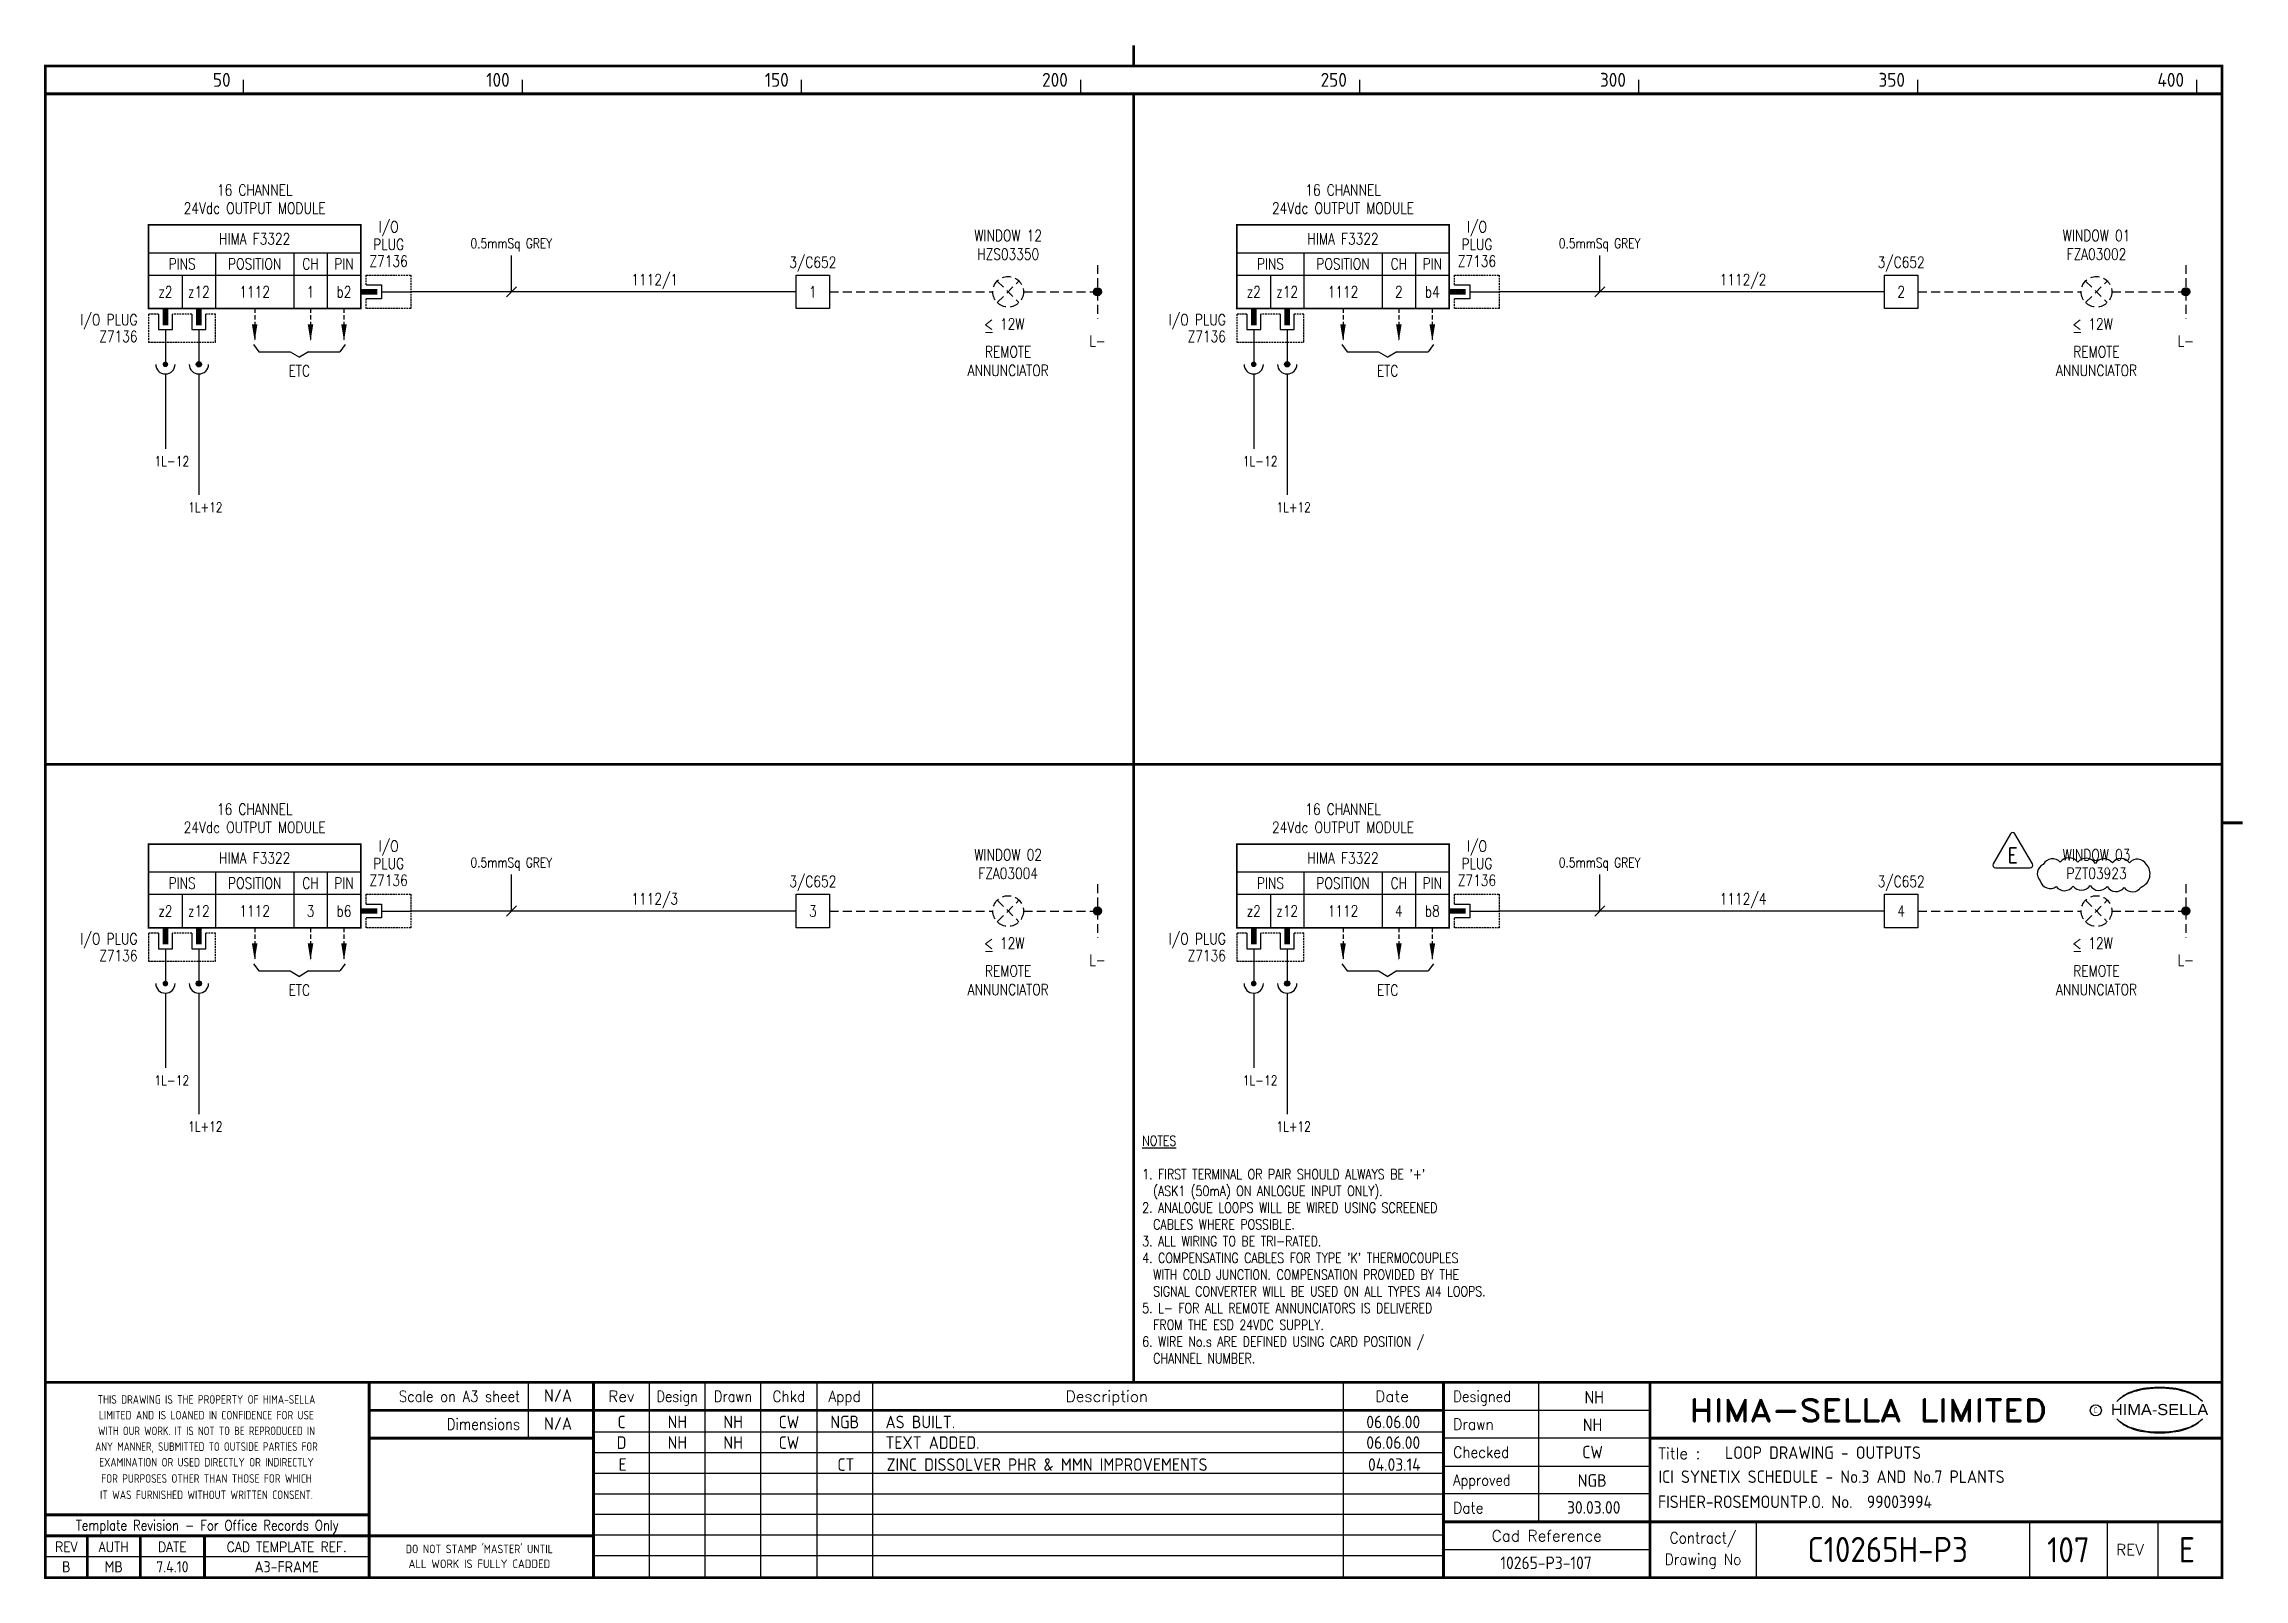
# Model space of a CAD drawing. Extents: x 14 to 408, y 0 to 275.
import ezdxf
from ezdxf.enums import TextEntityAlignment as Align

# ---------------------------------------------------------------- set-up
doc = ezdxf.new("R2010")
doc.units = 0
doc.header["$LTSCALE"] = 0.25
doc.header["$MEASUREMENT"] = 0
doc.linetypes.add('HIDDEN2', pattern=[4.7625, 3.175, -1.5875])
doc.layers.get('0').update_dxf_attribs({"color": 41, "linetype": 'CONTINUOUS'})
for name, color, linetype in [('00-DRG_FRAME', 12, 'CONTINUOUS'), ('01-DRAW', 7, 'CONTINUOUS'), ('02-TEXT', 2, 'CONTINUOUS'), ('051-TEXT', 2, 'CONTINUOUS'), ('117', 7, 'CONTINUOUS'), ('117-TEXT', 2, 'CONTINUOUS'), ('DIM', 3, 'CONTINUOUS'), ('LAB', 2, 'CONTINUOUS'), ('RACK', 2, 'CONTINUOUS'), ('SLOT', 2, 'CONTINUOUS'), ('SNA', 2, 'CONTINUOUS'), ('TEXT', 2, 'CONTINUOUS'), ('TPOL', 3, 'CONTINUOUS'), ('XR_FUNCTION', 2, 'CONTINUOUS'), ('XR_MAIN', 2, 'CONTINUOUS')]:
    doc.layers.add(name, color=color, linetype=linetype)
doc.styles.add('ARIAL', font='ARIAL.TTF', dxfattribs={"height": 2.5})
doc.styles.add('CROSSREF', font='romans.shx', dxfattribs={"width": 0.8, "height": 2})
doc.styles.add('FUNCTION', font='ROMANS.shx', dxfattribs={"width": 0.8, "height": 2.5})
doc.styles.add('ISO', font='iso.shx')
doc.styles.add('PINS', font='ROMANS.shx', dxfattribs={"width": 0.8, "height": 2.5})
doc.styles.add('RACK', font='ROMANS.shx', dxfattribs={"width": 0.8, "height": 2.5})
doc.styles.add('ROMAND', font='ROMAND')
doc.styles.add('ROMANS', font='romans.shx', dxfattribs={"width": 0.8})
doc.styles.add('SLOT', font='romans.shx', dxfattribs={"width": 0.8, "height": 2})
doc.styles.add('SYMBOL', font='ROMANS.shx', dxfattribs={"width": 0.8, "height": 20})

msp = doc.modelspace()

# ---------------------------------------------------------------- texts
at = {"layer": '00-DRG_FRAME', "style": 'ISO'}
for s, p in [('50', (47.69, 267.75)), ('100', (97.69, 267.75)), ('150', (147.69, 267.75)), ('200', (197.69, 267.75)), ('250', (247.69, 267.75)), ('300', (297.69, 267.75)), ('350', (347.69, 267.75)), ('400', (397.69, 267.75))]:
    msp.add_text(s, height=2.5, dxfattribs=at).set_placement(p, align=Align.RIGHT)
at = {"layer": '00-DRG_FRAME', "color": 3, "style": 'ISO'}
for s, width, p in [('THIS DRAWING IS THE PROPERTY OF HIMA-SELLA', 0.9, (43.36, 32.44)), ("DO NOT STAMP 'MASTER' UNTIL", 0.95, (92.25, 5.79))]:
    msp.add_text(s, height=1.53, dxfattribs=dict(at, width=width)).set_placement(p, align=Align.MIDDLE)
at = {"layer": '00-DRG_FRAME', "color": 4, "style": 'ROMAND', "width": 0.87}
for s, p in [('Scale on A3 sheet', (99.54, 32)), ('Dimensions', (99.54, 27.01))]:
    msp.add_text(s, height=2, dxfattribs=at).set_placement(p, align=Align.RIGHT)
at = {"layer": '00-DRG_FRAME', "color": 4, "style": 'ROMAND'}
for s, p in [('Rev', (117.7, 32)), ('Description', (204.69, 32)), ('Date', (255.79, 32))]:
    msp.add_text(s, height=2, dxfattribs=at).set_placement(p, align=Align.CENTER)
for s, width, p in [('Design', 0.85, (127.7, 32)), ('Drawn', 0.85, (137.7, 32)), ('Chkd', 0.9, (147.7, 32)), ('Appd', 0.9, (157.7, 32))]:
    msp.add_text(s, height=2, dxfattribs=dict(at, width=width)).set_placement(p, align=Align.CENTER)
for s, width, p in [('Designed', 0.87, (266.75, 32)), ('Drawn', 0.9, (266.75, 27)), ('Checked', 0.9, (266.75, 22)), ('Approved', 0.85, (266.75, 17)), ('Date', 0.9, (266.75, 12))]:
    msp.add_text(s, height=2, dxfattribs=dict(at, width=width)).set_placement(p)
at = {"layer": '00-DRG_FRAME', "style": 'ROMAND', "width": 1.15}
msp.add_text('HIMA-SELLA LIMITED', height=4, dxfattribs=at).set_placement((341.1, 30.5), align=Align.MIDDLE)
at = {"layer": '00-DRG_FRAME', "style": 'ARIAL', "width": 1.05}
msp.add_text('HIMA-SELLA', height=2, dxfattribs=at).set_placement((393.3, 29.63), align=Align.CENTER)
at = {"layer": '00-DRG_FRAME', "color": 3, "style": 'ISO'}
for s, width, p in [('LIMITED AND IS LOANED IN CONFIDENCE FOR USE', 0.9, (43.36, 29.62)), ('ANY MANNER, SUBMITTED TO OUTSIDE PARTIES FOR', 0.87, (43.36, 23.99)), ('WITH OUR WORK. IT IS NOT TO BE REPRODUCED IN', 0.87, (43.36, 26.81)), ('EXAMINATION OR USED DIRECTLY OR INDIRECTLY', 0.9, (43.36, 21.18)), ('IT WAS FURNISHED WITHOUT WRITTEN CONSENT.', 0.9, (43.36, 15.35)), ('FOR PURPOSES OTHER THAN THOSE FOR WHICH', 0.9, (43.36, 18.27))]:
    msp.add_text(s, height=1.53, dxfattribs=dict(at, width=width)).set_placement(p, align=Align.MIDDLE_CENTER)
at = {"layer": '00-DRG_FRAME', "color": 3, "style": 'ISO', "width": 0.9}
msp.add_text('C', height=1, dxfattribs=at).set_placement((381.84, 30), align=Align.CENTER)
at = {"layer": '00-DRG_FRAME', "color": 4, "style": 'ROMAND'}
msp.add_text('Title :', height=2, dxfattribs=at).set_placement((303.5, 21.75))
for s, height, width, p in [('Template Revision - For Office Records Only', 1.8, 0.85, (43.5, 9.62)), ('Contract/', 2, 0.9, (311.5, 7.5)), ('REV', 1.8, 0.9, (18.25, 6)), ('AUTH', 1.8, 0.9, (26.75, 6)), ('DATE', 1.8, 0.9, (37.25, 6)), ('CAD TEMPLATE REF.', 1.8, 0.9, (57.75, 6)), ('Drawing No', 2, 0.9, (311.5, 3.5))]:
    msp.add_text(s, height=height, dxfattribs=dict(at, width=width)).set_placement(p, align=Align.MIDDLE)
for s, p in [('Cad Reference', (283.5, 8)), ('REV', (388, 5.5))]:
    msp.add_text(s, height=2, dxfattribs=at).set_placement(p, align=Align.MIDDLE)
at = {"layer": '00-DRG_FRAME', "color": 41, "style": 'ISO'}
for s, p in [('B', (18.25, 1.45)), ('MB', (26.75, 1.45)), ('7.4.10', (37.25, 1.45)), ('A3-FRAME', (57.75, 1.45))]:
    msp.add_text(s, height=2, dxfattribs=at).set_placement(p, align=Align.CENTER)
at = {"layer": '00-DRG_FRAME', "color": 3, "style": 'ISO'}
msp.add_text('ALL WORK IS FULLY CADDED', height=1.53, dxfattribs=at).set_placement((92.25, 2.98), align=Align.MIDDLE_CENTER)
at = {"layer": '01-DRAW', "color": 2, "style": 'ROMANS', "width": 0.8}
for p in [(60, 215.83), (255, 215.83), (60, 104.83), (255, 104.83)]:
    msp.add_text('ETC', height=2, dxfattribs=at).set_placement(p, align=Align.CENTER)
at = {"layer": '01-DRAW', "style": 'ROMANS', "width": 0.8}
for s, p in [('1L-12', (34.06, 199.76)), ('1L-12', (229.06, 199.76)), ('1L+12', (40.06, 191.5)), ('1L+12', (235.06, 191.5)), ('1L-12', (34.06, 88.76)), ('1L-12', (229.06, 88.76)), ('1L+12', (40.06, 80.5)), ('1L+12', (235.06, 80.5))]:
    msp.add_text(s, height=1.75, dxfattribs=at).set_placement(p)
at = {"layer": '01-DRAW', "char_height": 2, "attachment_point": 5, "style": 'ROMANS'}
for s, insert in [('1', (152, 231)), ('2', (347, 231)), ('3', (152, 120)), ('4', (347, 120))]:
    msp.add_mtext_dynamic_manual_height_columns(s, width=6, gutter_width=12.5, heights=[5.95], dxfattribs=dict(at, insert=insert))
at = {"layer": '01-DRAW', "insert": (211.02, 79.72), "char_height": 1.8, "width": 80.9791, "attachment_point": 1, "style": 'ROMANS'}
msp.add_mtext("{\\LNOTES\\P\\P}1. FIRST TERMINAL OR PAIR SHOULD ALWAYS BE '+'\\P  (ASK1 (50mA) ON ANLOGUE INPUT ONLY).\\P2. ANALOGUE LOOPS WILL BE WIRED USING SCREENED\\P  CABLES WHERE POSSIBLE.\\P3. ALL WIRING TO BE TRI-RATED.\\P4. COMPENSATING CABLES FOR TYPE 'K' THERMOCOUPLES \\P  WITH COLD JUNCTION. COMPENSATION PROVIDED BY THE\\P  SIGNAL CONVERTER WILL BE USED ON ALL TYPES AI4 LOOPS.\\P5. L- FOR ALL REMOTE ANNUNCIATORS IS DELIVERED \\P  FROM THE ESD 24VDC SUPPLY.\\P6. WIRE No.s ARE DEFINED USING CARD POSITION /\\P  CHANNEL NUMBER.          ", dxfattribs=at)
at = {"layer": '051-TEXT', "style": 'ROMANS', "width": 0.8}
for s, p in [('3/C652', (152, 235.3)), ('3/C652', (347, 235.3)), ('1112/1', (123.68, 232.19)), ('1112/2', (318.68, 232.19)), ('3/C652', (152, 124.3)), ('3/C652', (347, 124.3)), ('1112/3', (123.68, 121.19)), ('1112/4', (318.68, 121.19))]:
    msp.add_text(s, height=2, dxfattribs=at).set_placement(p, align=Align.CENTER)
for p in [(203, 223.2), (398, 223.2), (203, 112.2), (398, 112.2)]:
    msp.add_text('L-', height=2, dxfattribs=at).set_placement(p, align=Align.TOP_CENTER)
at = {"layer": '117-TEXT', "style": 'SLOT', "width": 0.8}
for s, p in [('<', (182.68, 224.24)), ('12W', (185.54, 224.23)), ('<', (377.68, 224.24)), ('12W', (380.54, 224.23)), ('-', (182.68, 222.88)), ('-', (377.68, 222.88)), ('<', (182.68, 113.24)), ('12W', (185.54, 113.23)), ('<', (377.68, 113.24)), ('12W', (380.54, 113.23)), ('-', (182.68, 111.88)), ('-', (377.68, 111.88))]:
    msp.add_text(s, height=2, dxfattribs=at).set_placement(p)
at = {"layer": 'DIM', "style": 'ROMANS', "width": 0.8}
for p in [(98, 238.81), (293, 238.81), (98, 127.81), (293, 127.81)]:
    msp.add_text('0.5mmSq GREY', height=1.75, dxfattribs=at).set_placement(p, align=Align.CENTER)
at = {"layer": 'TEXT', "color": 2, "char_height": 2, "width": 50, "style": 'ROMANS'}
for s, insert, attachment_point in [('WINDOW 12\\PHZS03350', (187, 236.75), 8), ('WINDOW 01\\PFZA03002', (382, 236.75), 8), ('REMOTE\\PANNUNCIATOR', (187, 221.25), 2), ('REMOTE\\PANNUNCIATOR', (382, 221.25), 2), ('WINDOW 02\\PFZA03004', (187, 125.75), 8), ('WINDOW 03\\PPZT03923', (382, 125.75), 8), ('REMOTE\\PANNUNCIATOR', (187, 110.25), 2), ('REMOTE\\PANNUNCIATOR', (382, 110.25), 2)]:
    msp.add_mtext(s, dxfattribs=dict(at, insert=insert, attachment_point=attachment_point))

# ---------------------------------------------------------------- blocks, each defined once
blk = doc.blocks.new('A3-REVA')
at = {"layer": '051-TEXT', "style": 'ISO'}
for tag, p in [('DESIGNED', (292.01, 31.7)), ('A', (117.73, 27.28)), ('DES', (127.73, 27.28)), ('DRN', (137.73, 27.28)), ('CHKD', (147.73, 27.28)), ('APPD', (157.73, 27.28)), ('DATE', (256, 27.28)), ('DRAWN', (291.72, 26.77)), ('CHECKED', (291.72, 21.89)), ('APPD', (291.65, 16.79)), ('DATE', (291.92, 11.96))]:
    blk.add_attdef(tag, text='', height=2.25, dxfattribs=at).set_placement(p, align=Align.CENTER)
blk.add_attdef('DESCRIPTION', (165.03, 27.28), '', height=2.25, dxfattribs=at)
blk = doc.blocks.new('A3-TITLE')
at = {"layer": '051-TEXT', "style": 'ISO'}
blk.add_attdef('TITLE_1', (315.46, 21.78), '', height=2.25, dxfattribs=at)
for tag, p in [('DRGNO', (376.96, 3.24)), ('REV.', (398.2, 3.24))]:
    blk.add_attdef(tag, text='', height=4.5, dxfattribs=at).set_placement(p, align=Align.CENTER)
blk = doc.blocks.new('A3-CONTRACT')
at = {"layer": '051-TEXT', "color": 41, "style": 'ISO'}
for tag, height, p in [('SCALE', 2.25, (106.71, 31.82)), ('DIMS', 2.25, (106.71, 26.8)), ('CAD-REF', 2.25, (283.73, 1.84)), ('CONTRACT', 4.5, (344.94, 3.1))]:
    blk.add_attdef(tag, text='', height=height, dxfattribs=at).set_placement(p, align=Align.CENTER)
for tag, p in [('TITLE_2', (303.86, 17.28)), ('TITLE_3', (303.79, 12.78))]:
    blk.add_attdef(tag, p, '', height=2.25, dxfattribs=at)
blk = doc.blocks.new('A3-REVB')
at = {"layer": '051-TEXT', "style": 'ISO'}
for tag, p in [('A', (124.85, -20.36)), ('DES', (134.85, -20.36)), ('DRN', (144.85, -20.36)), ('CHKD', (154.85, -20.36)), ('APPD', (164.85, -20.36)), ('DATE', (263.12, -20.36))]:
    blk.add_attdef(tag, text='', height=2.25, dxfattribs=at).set_placement(p, align=Align.CENTER)
blk.add_attdef('DESCRIPTION', (172.15, -20.36), '', height=2.25, dxfattribs=at)
blk = doc.blocks.new('F3322-01')
for p, q in [((-38, 7), (0, 7)), ((-26, 7), (-26, -3)), ((-12, 7), (-12, -3)), ((-6, 7), (-6, -3)), ((-38, 3), (0, 3)), ((-32, 3), (-32, -3)), ((1, 1.25), (3.75, 1.25)), ((3.75, 1.25), (3.75, -1.25)), ((3.75, 0), (9, 0)), ((3.75, -1.25), (1, -1.25)), ((-36.25, -4), (-36.25, -6.75)), ((-36.25, -6.75), (-33.75, -6.75)), ((-35, -6.75), (-35, -9)), ((-33.75, -6.75), (-33.75, -4)), ((-30.25, -4), (-30.25, -6.75)), ((-30.25, -6.75), (-27.75, -6.75)), ((-29, -6.75), (-29, -9)), ((-27.75, -6.75), (-27.75, -4))]:
    blk.add_line(p, q)
at = {"const_width": 0.3}
blk.add_lwpolyline([(0, -3), (-38, -3), (-38, 12), (0, 12)], close=True, dxfattribs=at)
blk.add_lwpolyline([(3, 0, 1, 1, 0), (0, 0, 0.5, 0.5, 0)], format="xyseb")
at = {"color": 3, "linetype": 'HIDDEN2', "ltscale": 0.4}
for points in [[(1, 1.25), (1, 3), (9, 3), (9, -3), (1, -3), (1, -1.25)], [(-36.25, -4), (-38, -4), (-38, -9), (-26, -9), (-26, -4), (-27.75, -4)], [(-30.25, -4), (-33.75, -4)]]:
    blk.add_lwpolyline(points, dxfattribs=at)
at = {"const_width": 1}
for points in [[(-35, -6), (-35, -3)], [(-29, -6), (-29, -3)]]:
    blk.add_lwpolyline(points, dxfattribs=at)
at = {"layer": 'LAB', "style": 'PINS', "width": 0.8, "flags": 1}
blk.add_attdef('LAB1', text='', height=1.5, dxfattribs=at).set_placement((-41, -1), align=Align.RIGHT)
at = {"layer": 'RACK', "style": 'RACK', "width": 0.8}
blk.add_attdef('SLOT', text='', height=2, dxfattribs=at).set_placement((-19, 0), align=Align.MIDDLE)
at = {"layer": 'SLOT', "style": 'SLOT', "width": 0.8}
blk.add_attdef('ADD1', text='', height=2, dxfattribs=at).set_placement((-9, 0), align=Align.MIDDLE)
at = {"layer": 'SNA', "style": 'SYMBOL', "width": 0.8, "flags": 1}
blk.add_attdef('SNA', text='', height=1.5, dxfattribs=at).set_placement((-41, 5), align=Align.RIGHT)
at = {"layer": 'TEXT', "style": 'ROMANS', "width": 0.8}
for s, p in [('24Vdc OUTPUT MODULE', (-19, 14)), ('16 CHANNEL', (-19, 17.25))]:
    blk.add_text(s, height=2, dxfattribs=at).set_placement(p, align=Align.CENTER)
for s, p in [('I/O', (5, 11.5)), ('HIMA F3322', (-19, 9.5)), ('PLUG', (5, 8.5)), ('PINS', (-32, 5)), ('POSITION', (-19, 5)), ('CH', (-9, 5)), ('PIN', (-3, 5)), ('Z7136', (5, 5.5)), ('z2', (-35, 0)), ('z12', (-29, 0)), ('b2', (-3, 0))]:
    blk.add_text(s, height=2, dxfattribs=at).set_placement(p, align=Align.MIDDLE)
for s, p in [('I/O PLUG', (-40, -5)), ('Z7136', (-40, -8))]:
    blk.add_text(s, height=2, dxfattribs=at).set_placement(p, align=Align.MIDDLE_RIGHT)
at = {"layer": 'TPOL', "color": 2, "style": 'PINS', "width": 0.8}
blk.add_attdef('CN1', text='', height=2, dxfattribs=at).set_placement((-3, 0), align=Align.MIDDLE)
at = {"layer": 'TPOL', "style": 'PINS', "width": 0.8, "flags": 1}
blk.add_attdef('CN2', text='', height=1, dxfattribs=at).set_placement((9, 0), align=Align.MIDDLE_RIGHT)
for tag, p in [('CN3', (-35, -9)), ('CN4', (-29, -9))]:
    blk.add_attdef(tag, text='', height=1, dxfattribs=at).set_placement(p, align=Align.BOTTOM_CENTER)
at = {"layer": 'XR_FUNCTION', "style": 'FUNCTION', "width": 0.8, "flags": 1}
blk.add_attdef('XR_FUNCTION', text='', height=1.5, dxfattribs=at).set_placement((-41, 7), align=Align.RIGHT)
at = {"layer": 'XR_MAIN', "style": 'CROSSREF', "width": 0.8, "flags": 1}
blk.add_attdef('XR_MAIN', text='', height=1.5, dxfattribs=at).set_placement((-41, 1), align=Align.RIGHT)
blk = doc.blocks.new('DOT')
for radius in [0.75, 0.65, 0.55, 0.45, 0.35, 0.25, 0.15, 0.05]:
    blk.add_circle((0, 0), radius)
blk = doc.blocks.new('F3322-02')
for p, q in [((-38, 7), (0, 7)), ((-26, 7), (-26, -3)), ((-12, 7), (-12, -3)), ((-6, 7), (-6, -3)), ((-38, 3), (0, 3)), ((-32, 3), (-32, -3)), ((1, 1.25), (3.75, 1.25)), ((3.75, 1.25), (3.75, -1.25)), ((3.75, 0), (9, 0)), ((3.75, -1.25), (1, -1.25)), ((-36.25, -4), (-36.25, -6.75)), ((-36.25, -6.75), (-33.75, -6.75)), ((-35, -6.75), (-35, -9)), ((-33.75, -6.75), (-33.75, -4)), ((-30.25, -4), (-30.25, -6.75)), ((-30.25, -6.75), (-27.75, -6.75)), ((-29, -6.75), (-29, -9)), ((-27.75, -6.75), (-27.75, -4))]:
    blk.add_line(p, q)
at = {"const_width": 0.3}
blk.add_lwpolyline([(0, -3), (-38, -3), (-38, 12), (0, 12)], close=True, dxfattribs=at)
blk.add_lwpolyline([(3, 0, 1, 1, 0), (0, 0, 0.5, 0.5, 0)], format="xyseb")
at = {"color": 3, "linetype": 'HIDDEN2', "ltscale": 0.4}
for points in [[(1, 1.25), (1, 3), (9, 3), (9, -3), (1, -3), (1, -1.25)], [(-36.25, -4), (-38, -4), (-38, -9), (-26, -9), (-26, -4), (-27.75, -4)], [(-30.25, -4), (-33.75, -4)]]:
    blk.add_lwpolyline(points, dxfattribs=at)
at = {"const_width": 1}
for points in [[(-35, -6), (-35, -3)], [(-29, -6), (-29, -3)]]:
    blk.add_lwpolyline(points, dxfattribs=at)
at = {"layer": 'LAB', "style": 'PINS', "width": 0.8, "flags": 1}
blk.add_attdef('LAB1', text='', height=1.5, dxfattribs=at).set_placement((-41, -1), align=Align.RIGHT)
at = {"layer": 'RACK', "style": 'RACK', "width": 0.8}
blk.add_attdef('SLOT', text='', height=2, dxfattribs=at).set_placement((-19, 0), align=Align.MIDDLE)
at = {"layer": 'SLOT', "style": 'SLOT', "width": 0.8}
blk.add_attdef('ADD1', text='', height=2, dxfattribs=at).set_placement((-9, 0), align=Align.MIDDLE)
at = {"layer": 'SNA', "style": 'SYMBOL', "width": 0.8, "flags": 1}
blk.add_attdef('SNA', text='', height=1.5, dxfattribs=at).set_placement((-41, 5), align=Align.RIGHT)
at = {"layer": 'TEXT', "style": 'ROMANS', "width": 0.8}
for s, p in [('24Vdc OUTPUT MODULE', (-19, 14)), ('16 CHANNEL', (-19, 17.25))]:
    blk.add_text(s, height=2, dxfattribs=at).set_placement(p, align=Align.CENTER)
for s, p in [('I/O', (5, 11.5)), ('HIMA F3322', (-19, 9.5)), ('PLUG', (5, 8.5)), ('PINS', (-32, 5)), ('POSITION', (-19, 5)), ('CH', (-9, 5)), ('PIN', (-3, 5)), ('Z7136', (5, 5.5)), ('z2', (-35, 0)), ('z12', (-29, 0)), ('b4', (-3, 0))]:
    blk.add_text(s, height=2, dxfattribs=at).set_placement(p, align=Align.MIDDLE)
for s, p in [('I/O PLUG', (-40, -5)), ('Z7136', (-40, -8))]:
    blk.add_text(s, height=2, dxfattribs=at).set_placement(p, align=Align.MIDDLE_RIGHT)
at = {"layer": 'TPOL', "color": 2, "style": 'PINS', "width": 0.8}
blk.add_attdef('CN1', text='', height=2, dxfattribs=at).set_placement((-3, 0), align=Align.MIDDLE)
at = {"layer": 'TPOL', "style": 'PINS', "width": 0.8, "flags": 1}
blk.add_attdef('CN2', text='', height=1, dxfattribs=at).set_placement((9, 0), align=Align.MIDDLE_RIGHT)
for tag, p in [('CN3', (-35, -9)), ('CN4', (-29, -9))]:
    blk.add_attdef(tag, text='', height=1, dxfattribs=at).set_placement(p, align=Align.BOTTOM_CENTER)
at = {"layer": 'XR_FUNCTION', "style": 'FUNCTION', "width": 0.8, "flags": 1}
blk.add_attdef('XR_FUNCTION', text='', height=1.5, dxfattribs=at).set_placement((-41, 7), align=Align.RIGHT)
at = {"layer": 'XR_MAIN', "style": 'CROSSREF', "width": 0.8, "flags": 1}
blk.add_attdef('XR_MAIN', text='', height=1.5, dxfattribs=at).set_placement((-41, 1), align=Align.RIGHT)
blk = doc.blocks.new('F3322-03')
for p, q in [((-38, 7), (0, 7)), ((-26, 7), (-26, -3)), ((-12, 7), (-12, -3)), ((-6, 7), (-6, -3)), ((-38, 3), (0, 3)), ((-32, 3), (-32, -3)), ((1, 1.25), (3.75, 1.25)), ((3.75, 1.25), (3.75, -1.25)), ((3.75, 0), (9, 0)), ((3.75, -1.25), (1, -1.25)), ((-36.25, -4), (-36.25, -6.75)), ((-36.25, -6.75), (-33.75, -6.75)), ((-35, -6.75), (-35, -9)), ((-33.75, -6.75), (-33.75, -4)), ((-30.25, -4), (-30.25, -6.75)), ((-30.25, -6.75), (-27.75, -6.75)), ((-29, -6.75), (-29, -9)), ((-27.75, -6.75), (-27.75, -4))]:
    blk.add_line(p, q)
at = {"const_width": 0.3}
blk.add_lwpolyline([(0, -3), (-38, -3), (-38, 12), (0, 12)], close=True, dxfattribs=at)
blk.add_lwpolyline([(3, 0, 1, 1, 0), (0, 0, 0.5, 0.5, 0)], format="xyseb")
at = {"color": 3, "linetype": 'HIDDEN2', "ltscale": 0.4}
for points in [[(1, 1.25), (1, 3), (9, 3), (9, -3), (1, -3), (1, -1.25)], [(-36.25, -4), (-38, -4), (-38, -9), (-26, -9), (-26, -4), (-27.75, -4)], [(-30.25, -4), (-33.75, -4)]]:
    blk.add_lwpolyline(points, dxfattribs=at)
at = {"const_width": 1}
for points in [[(-35, -6), (-35, -3)], [(-29, -6), (-29, -3)]]:
    blk.add_lwpolyline(points, dxfattribs=at)
at = {"layer": 'LAB', "style": 'PINS', "width": 0.8, "flags": 1}
blk.add_attdef('LAB1', text='', height=1.5, dxfattribs=at).set_placement((-41, -1), align=Align.RIGHT)
at = {"layer": 'RACK', "style": 'RACK', "width": 0.8}
blk.add_attdef('SLOT', text='', height=2, dxfattribs=at).set_placement((-19, 0), align=Align.MIDDLE)
at = {"layer": 'SLOT', "style": 'SLOT', "width": 0.8}
blk.add_attdef('ADD1', text='', height=2, dxfattribs=at).set_placement((-9, 0), align=Align.MIDDLE)
at = {"layer": 'SNA', "style": 'SYMBOL', "width": 0.8, "flags": 1}
blk.add_attdef('SNA', text='', height=1.5, dxfattribs=at).set_placement((-41, 5), align=Align.RIGHT)
at = {"layer": 'TEXT', "style": 'ROMANS', "width": 0.8}
for s, p in [('24Vdc OUTPUT MODULE', (-19, 14)), ('16 CHANNEL', (-19, 17.25))]:
    blk.add_text(s, height=2, dxfattribs=at).set_placement(p, align=Align.CENTER)
for s, p in [('I/O', (5, 11.5)), ('HIMA F3322', (-19, 9.5)), ('PLUG', (5, 8.5)), ('PINS', (-32, 5)), ('POSITION', (-19, 5)), ('CH', (-9, 5)), ('PIN', (-3, 5)), ('Z7136', (5, 5.5)), ('z2', (-35, 0)), ('z12', (-29, 0)), ('b6', (-3, 0))]:
    blk.add_text(s, height=2, dxfattribs=at).set_placement(p, align=Align.MIDDLE)
for s, p in [('I/O PLUG', (-40, -5)), ('Z7136', (-40, -8))]:
    blk.add_text(s, height=2, dxfattribs=at).set_placement(p, align=Align.MIDDLE_RIGHT)
at = {"layer": 'TPOL', "color": 2, "style": 'PINS', "width": 0.8}
blk.add_attdef('CN1', text='', height=2, dxfattribs=at).set_placement((-3, 0), align=Align.MIDDLE)
at = {"layer": 'TPOL', "style": 'PINS', "width": 0.8, "flags": 1}
blk.add_attdef('CN2', text='', height=1, dxfattribs=at).set_placement((9, 0), align=Align.MIDDLE_RIGHT)
for tag, p in [('CN3', (-35, -9)), ('CN4', (-29, -9))]:
    blk.add_attdef(tag, text='', height=1, dxfattribs=at).set_placement(p, align=Align.BOTTOM_CENTER)
at = {"layer": 'XR_FUNCTION', "style": 'FUNCTION', "width": 0.8, "flags": 1}
blk.add_attdef('XR_FUNCTION', text='', height=1.5, dxfattribs=at).set_placement((-41, 7), align=Align.RIGHT)
at = {"layer": 'XR_MAIN', "style": 'CROSSREF', "width": 0.8, "flags": 1}
blk.add_attdef('XR_MAIN', text='', height=1.5, dxfattribs=at).set_placement((-41, 1), align=Align.RIGHT)
blk = doc.blocks.new('F3322-04')
for p, q in [((-38, 7), (0, 7)), ((-26, 7), (-26, -3)), ((-12, 7), (-12, -3)), ((-6, 7), (-6, -3)), ((-38, 3), (0, 3)), ((-32, 3), (-32, -3)), ((1, 1.25), (3.75, 1.25)), ((3.75, 1.25), (3.75, -1.25)), ((3.75, 0), (9, 0)), ((3.75, -1.25), (1, -1.25)), ((-36.25, -4), (-36.25, -6.75)), ((-36.25, -6.75), (-33.75, -6.75)), ((-35, -6.75), (-35, -9)), ((-33.75, -6.75), (-33.75, -4)), ((-30.25, -4), (-30.25, -6.75)), ((-30.25, -6.75), (-27.75, -6.75)), ((-29, -6.75), (-29, -9)), ((-27.75, -6.75), (-27.75, -4))]:
    blk.add_line(p, q)
at = {"const_width": 0.3}
blk.add_lwpolyline([(0, -3), (-38, -3), (-38, 12), (0, 12)], close=True, dxfattribs=at)
blk.add_lwpolyline([(3, 0, 1, 1, 0), (0, 0, 0.5, 0.5, 0)], format="xyseb")
at = {"color": 3, "linetype": 'HIDDEN2', "ltscale": 0.4}
for points in [[(1, 1.25), (1, 3), (9, 3), (9, -3), (1, -3), (1, -1.25)], [(-36.25, -4), (-38, -4), (-38, -9), (-26, -9), (-26, -4), (-27.75, -4)], [(-30.25, -4), (-33.75, -4)]]:
    blk.add_lwpolyline(points, dxfattribs=at)
at = {"const_width": 1}
for points in [[(-35, -6), (-35, -3)], [(-29, -6), (-29, -3)]]:
    blk.add_lwpolyline(points, dxfattribs=at)
at = {"layer": 'LAB', "style": 'PINS', "width": 0.8, "flags": 1}
blk.add_attdef('LAB1', text='', height=1.5, dxfattribs=at).set_placement((-41, -1), align=Align.RIGHT)
at = {"layer": 'RACK', "style": 'RACK', "width": 0.8}
blk.add_attdef('SLOT', text='', height=2, dxfattribs=at).set_placement((-19, 0), align=Align.MIDDLE)
at = {"layer": 'SLOT', "style": 'SLOT', "width": 0.8}
blk.add_attdef('ADD1', text='', height=2, dxfattribs=at).set_placement((-9, 0), align=Align.MIDDLE)
at = {"layer": 'SNA', "style": 'SYMBOL', "width": 0.8, "flags": 1}
blk.add_attdef('SNA', text='', height=1.5, dxfattribs=at).set_placement((-41, 5), align=Align.RIGHT)
at = {"layer": 'TEXT', "style": 'ROMANS', "width": 0.8}
for s, p in [('24Vdc OUTPUT MODULE', (-19, 14)), ('16 CHANNEL', (-19, 17.25))]:
    blk.add_text(s, height=2, dxfattribs=at).set_placement(p, align=Align.CENTER)
for s, p in [('I/O', (5, 11.5)), ('HIMA F3322', (-19, 9.5)), ('PLUG', (5, 8.5)), ('PINS', (-32, 5)), ('POSITION', (-19, 5)), ('CH', (-9, 5)), ('PIN', (-3, 5)), ('Z7136', (5, 5.5)), ('z2', (-35, 0)), ('z12', (-29, 0)), ('b8', (-3, 0))]:
    blk.add_text(s, height=2, dxfattribs=at).set_placement(p, align=Align.MIDDLE)
for s, p in [('I/O PLUG', (-40, -5)), ('Z7136', (-40, -8))]:
    blk.add_text(s, height=2, dxfattribs=at).set_placement(p, align=Align.MIDDLE_RIGHT)
at = {"layer": 'TPOL', "color": 2, "style": 'PINS', "width": 0.8}
blk.add_attdef('CN1', text='', height=2, dxfattribs=at).set_placement((-3, 0), align=Align.MIDDLE)
at = {"layer": 'TPOL', "style": 'PINS', "width": 0.8, "flags": 1}
blk.add_attdef('CN2', text='', height=1, dxfattribs=at).set_placement((9, 0), align=Align.MIDDLE_RIGHT)
for tag, p in [('CN3', (-35, -9)), ('CN4', (-29, -9))]:
    blk.add_attdef(tag, text='', height=1, dxfattribs=at).set_placement(p, align=Align.BOTTOM_CENTER)
at = {"layer": 'XR_FUNCTION', "style": 'FUNCTION', "width": 0.8, "flags": 1}
blk.add_attdef('XR_FUNCTION', text='', height=1.5, dxfattribs=at).set_placement((-41, 7), align=Align.RIGHT)
at = {"layer": 'XR_MAIN', "style": 'CROSSREF', "width": 0.8, "flags": 1}
blk.add_attdef('XR_MAIN', text='', height=1.5, dxfattribs=at).set_placement((-41, 1), align=Align.RIGHT)
blk = doc.blocks.new('TRI-E')
at = {"layer": '01-DRAW'}
blk.add_lwpolyline([(224.71, 256.03), (221.59, 250.63, 0.57735), (221.98, 249.95), (228.22, 249.95, 0.57735), (228.61, 250.63), (225.49, 256.03, 0.57735)], format="xyb", close=True, dxfattribs=at)
at = {"layer": '02-TEXT', "color": 2, "style": 'ROMANS', "width": 0.8}
blk.add_text('E', height=2.7, dxfattribs=at).set_placement((225.1, 252.2), align=Align.MIDDLE)

# ---------------------------------------------------------------- linework, layer by layer
at = {"layer": '00-DRG_FRAME'}
for p, q in [((50, 266.5), (50, 269)), ((100, 266.5), (100, 269)), ((150, 266.5), (150, 269)), ((200, 266.5), (200, 269)), ((250, 266.5), (250, 269)), ((300, 266.5), (300, 269)), ((350, 266.5), (350, 269)), ((400, 266.5), (400, 269)), ((101.01, 35.5), (101.01, 25.5)), ((122.7, 35.5), (122.7, 0.5)), ((132.7, 0.5), (132.7, 35.5)), ((142.7, 0.5), (142.7, 35.5)), ((152.7, 35.5), (152.7, 0.5)), ((162.7, 35.5), (162.7, 0.5)), ((247, 35.5), (247, 0.5)), ((282, 35.5), (282, 10.5)), ((265, 30.5), (302, 30.5)), ((265, 26.59), (112.7, 26.59)), ((302, 25.5), (265, 25.5)), ((265, 22.89), (112.7, 22.89)), ((265, 20.5), (302, 20.5)), ((265, 19.19), (112.7, 19.19)), ((265, 15.49), (112.7, 15.49)), ((302, 15.5), (265, 15.5)), ((265, 11.79), (112.7, 11.79)), ((265, 8.09), (112.7, 8.09)), ((321, 10.5), (321, 0.5)), ((370, 10.5), (370, 0.5)), ((384, 0.5), (384, 10.5)), ((393, 10.5), (393, 0.5)), ((72.5, 4.25), (14.5, 4.25)), ((265, 4.39), (112.7, 4.39)), ((302, 5.5), (265, 5.5))]:
    msp.add_line(p, q, dxfattribs=at)
at = {"layer": '00-DRG_FRAME', "const_width": 0.5}
for points in [[(209.5, 271.5), (209.5, 275.18)], [(209.5, 271.5), (209.5, 275.18)], [(14.5, 266.5), (404.5, 266.5)], [(209.5, 35.5), (209.5, 266.5)], [(14.5, 146.31), (404.5, 146.31)], [(404.5, 135.81), (408.18, 135.81)], [(404.5, 35.5), (14.5, 35.5)], [(72.5, 0.5), (72.5, 35.5)], [(112.7, 0.5), (112.7, 35.5)], [(265, 35.5), (265, 0.5)], [(302, 0.5), (302, 35.5)], [(265, 30.5), (72.5, 30.5)], [(112.7, 25.5), (72.5, 25.5)], [(404.5, 25.5), (302, 25.5)], [(14.5, 11.75), (72.5, 11.75)], [(14.5, 8), (72.5, 8)], [(22, 0.5), (22, 8)], [(31.5, 0.5), (31.5, 8)], [(43, 0.5), (43, 8)], [(112.7, 8), (72.5, 8)], [(265, 10.5), (404.5, 10.5)]]:
    msp.add_lwpolyline(points, dxfattribs=at)
msp.add_lwpolyline([(14.5, 0.5), (404.5, 0.5), (404.5, 271.5), (14.5, 271.5)], close=True, dxfattribs=at)
at = {"layer": '00-DRG_FRAME', "color": 3}
msp.add_circle((381.88, 30.5), 1, dxfattribs=at)
for centre, radius, start, end in [((390.6, 26.83), 7.24, 106.0532, 133.5024), ((390.88, 27.01), 7.3, 130.419, 136.057), ((390.11, 28.1), 5.98, 122.244, 131.6154), ((389.75, 28.78), 5.21, 111.8206, 122.8668), ((391.78, 24.7), 9.76, 107.5931, 113.9452), ((393.1, 18.5), 15.94, 89.2698, 106.3911), ((392.1, 23.52), 10.99, 96.0146, 107.3203), ((393.29, 16.31), 18.28, 92.8917, 97.3734), ((393.24, 18.86), 15.73, 89.7805, 93.1738), ((393.36, 18.86), 15.73, 86.8262, 90.2195), ((393.51, 18.5), 15.94, 73.6089, 90.7302), ((393.31, 16.31), 18.28, 82.6266, 87.1083), ((394.51, 23.52), 10.99, 72.6797, 83.9854), ((394.83, 24.7), 9.76, 66.0548, 72.4069), ((396, 26.83), 7.24, 46.4976, 73.9468), ((396.85, 28.78), 5.21, 57.1332, 68.1794), ((396.49, 28.1), 5.98, 48.3846, 57.756), ((395.73, 27.01), 7.3, 43.943, 49.581), ((390.88, 34.04), 7.3, 223.943, 229.581), ((390.6, 34.23), 7.24, 226.4976, 253.9468), ((390.11, 32.96), 5.98, 228.3846, 237.756), ((389.75, 32.28), 5.21, 237.1332, 248.1794), ((396, 34.23), 7.24, 286.0532, 313.5024), ((396.85, 32.28), 5.21, 291.8206, 302.8668), ((396.49, 32.96), 5.98, 302.244, 311.6154), ((395.73, 34.04), 7.3, 310.419, 316.057), ((391.78, 36.36), 9.76, 246.0548, 252.4069), ((393.1, 42.56), 15.94, 253.6089, 270.7302), ((392.1, 37.54), 10.99, 252.6797, 263.9854), ((393.29, 44.75), 18.28, 262.6266, 267.1083), ((393.24, 42.19), 15.73, 266.8262, 270.2195), ((393.51, 42.56), 15.94, 269.2698, 286.3911), ((393.36, 42.19), 15.73, 269.7805, 273.1738), ((393.31, 44.75), 18.28, 272.8917, 277.3734), ((394.51, 37.54), 10.99, 276.0146, 287.3203), ((394.83, 36.36), 9.76, 287.5931, 293.9452)]:
    msp.add_arc(centre, radius, start, end, dxfattribs=at)
at = {"layer": '01-DRAW'}
for p, q in [((149, 234), (155, 234)), ((149, 228), (149, 234)), ((155, 234), (155, 228)), ((344, 234), (350, 234)), ((344, 228), (344, 234)), ((350, 234), (350, 228)), ((149, 231), (80, 231)), ((344, 231), (275, 231)), ((155, 228), (149, 228)), ((350, 228), (344, 228)), ((36, 222), (36, 218)), ((42, 222), (42, 218)), ((51.8, 221.55), (52.77, 220.26)), ((68.2, 221.55), (67.23, 220.26)), ((231, 222), (231, 218)), ((237, 222), (237, 218)), ((246.8, 221.55), (247.77, 220.26)), ((263.2, 221.55), (262.23, 220.26)), ((52.77, 220.26), (58.38, 220.26)), ((58.38, 220.26), (60, 219.29)), ((61.62, 220.26), (60, 219.29)), ((61.62, 220.26), (67.23, 220.26)), ((247.77, 220.26), (253.38, 220.26)), ((253.38, 220.26), (255, 219.29)), ((256.62, 220.26), (255, 219.29)), ((256.62, 220.26), (262.23, 220.26)), ((36, 216.27), (36, 202.87)), ((42, 216.27), (42, 194.61)), ((42, 216.27), (42, 194.61)), ((231, 216.27), (231, 202.87)), ((237, 216.27), (237, 194.61)), ((237, 216.27), (237, 194.61)), ((149, 123), (155, 123)), ((149, 117), (149, 123)), ((155, 123), (155, 117)), ((344, 123), (350, 123)), ((344, 117), (344, 123)), ((350, 123), (350, 117)), ((149, 120), (80, 120)), ((344, 120), (275, 120)), ((155, 117), (149, 117)), ((350, 117), (344, 117)), ((36, 111), (36, 107)), ((42, 111), (42, 107)), ((51.8, 110.55), (52.77, 109.26)), ((68.2, 110.55), (67.23, 109.26)), ((231, 111), (231, 107)), ((237, 111), (237, 107)), ((246.8, 110.55), (247.77, 109.26)), ((263.2, 110.55), (262.23, 109.26)), ((52.77, 109.26), (58.38, 109.26)), ((58.38, 109.26), (60, 108.29)), ((61.62, 109.26), (60, 108.29)), ((61.62, 109.26), (67.23, 109.26)), ((247.77, 109.26), (253.38, 109.26)), ((253.38, 109.26), (255, 108.29)), ((256.62, 109.26), (255, 108.29)), ((256.62, 109.26), (262.23, 109.26)), ((36, 105.27), (36, 91.87)), ((42, 105.27), (42, 83.61)), ((42, 105.27), (42, 83.61)), ((231, 105.27), (231, 91.87)), ((237, 105.27), (237, 83.61)), ((237, 105.27), (237, 83.61))]:
    msp.add_line(p, q, dxfattribs=at)
at = {"layer": '01-DRAW', "color": 0, "linetype": 'HIDDEN2', "ltscale": 2}
for p, q in [((185.06, 229.06), (188.94, 232.94)), ((185.06, 232.94), (188.94, 229.06)), ((203, 235.8), (203, 226.2)), ((380.06, 229.06), (383.94, 232.94)), ((380.06, 232.94), (383.94, 229.06)), ((398, 235.8), (398, 226.2)), ((155, 231), (184.25, 231)), ((189.75, 231), (203, 231)), ((350, 231), (379.25, 231)), ((384.75, 231), (398, 231)), ((203, 124.8), (203, 115.2)), ((398, 124.8), (398, 115.2)), ((155, 120), (184.25, 120)), ((185.06, 118.06), (188.94, 121.94)), ((185.06, 121.94), (188.94, 118.06)), ((189.75, 120), (203, 120)), ((350, 120), (379.25, 120)), ((380.06, 118.06), (383.94, 121.94)), ((380.06, 121.94), (383.94, 118.06)), ((384.75, 120), (398, 120))]:
    msp.add_line(p, q, dxfattribs=at)
at = {"layer": '01-DRAW', "linetype": 'HIDDEN2'}
for p, q in [((52, 228), (52, 222.17)), ((62, 228), (62, 222.17)), ((68, 228), (68, 222.17)), ((247, 228), (247, 222.17)), ((257, 228), (257, 222.17)), ((263, 228), (263, 222.17)), ((52, 117), (52, 111.17)), ((62, 117), (62, 111.17)), ((68, 117), (68, 111.17)), ((247, 117), (247, 111.17)), ((257, 117), (257, 111.17)), ((263, 117), (263, 111.17))]:
    msp.add_line(p, q, dxfattribs=at)
at = {"layer": '01-DRAW', "const_width": 0.5}
for points in [[(35.75, 218, 1), (36.25, 218, 1)], [(41.75, 218, 1), (42.25, 218, 1)], [(230.75, 218, 1), (231.25, 218, 1)], [(236.75, 218, 1), (237.25, 218, 1)], [(35.75, 107, 1), (36.25, 107, 1)], [(41.75, 107, 1), (42.25, 107, 1)], [(230.75, 107, 1), (231.25, 107, 1)], [(236.75, 107, 1), (237.25, 107, 1)]]:
    msp.add_lwpolyline(points, format="xyb", close=True, dxfattribs=at)
at = {"layer": '01-DRAW', "color": 0}
msp.add_lwpolyline([(390.94, 128.36, 0.520567), (387.89, 128.63, 0.520567), (387.89, 128.63, 0.520567), (384.84, 128.63, 0.520567), (384.84, 128.63, 0.520567), (381.8, 128.54, 0.520567), (381.8, 128.54, 0.520567), (378.65, 128.73, 0.520567), (378.65, 128.73, 0.520567), (375.51, 128.73, 0.520567), (375.51, 128.73, 0.520567), (372.47, 128.36, 0.520567), (372.47, 128.36, 0.520567), (371.91, 125.4, 0.520567), (371.91, 125.4, 0.520567), (374.78, 124.39, 0.520567), (374.78, 124.39, 0.520567), (377.82, 124.48, 0.520567), (377.82, 124.48, 0.520567), (380.87, 124.57, 0.520567), (380.87, 124.57, 0.520567), (383.92, 124.39, 0.520567), (383.92, 124.39, 0.520567), (386.97, 124.2, 0.520567), (386.97, 124.2, 0.520567), (390.02, 124.3, 0.520567), (390.02, 124.3, 0.520567)], format="xyb", close=True, dxfattribs=at)
at = {"layer": '01-DRAW', "color": 0, "linetype": 'HIDDEN2', "ltscale": 2}
for centre in [(187, 231), (382, 231), (187, 120), (382, 120)]:
    msp.add_circle(centre, 2.75, dxfattribs=at)
at = {"layer": '01-DRAW'}
for centre, radius in [((42, 218), 0.475), ((42, 218), 0.389), ((42, 218), 0.302), ((42, 218), 0.216), ((42, 218), 0.13), ((42, 218), 0.0432), ((237, 218), 0.475), ((237, 218), 0.389), ((237, 218), 0.302), ((237, 218), 0.216), ((237, 218), 0.13), ((237, 218), 0.0432), ((42, 107), 0.475), ((42, 107), 0.389), ((42, 107), 0.302), ((42, 107), 0.216), ((42, 107), 0.13), ((42, 107), 0.0432), ((237, 107), 0.475), ((237, 107), 0.389), ((237, 107), 0.302), ((237, 107), 0.216), ((237, 107), 0.13), ((237, 107), 0.0432)]:
    msp.add_circle(centre, radius, dxfattribs=at)
for centre in [(36, 218), (42, 218), (42, 218), (231, 218), (237, 218), (237, 218), (36, 107), (42, 107), (42, 107), (231, 107), (237, 107), (237, 107)]:
    msp.add_arc(centre, 1.73, 180, 0, dxfattribs=at)
for points in [[(52.5, 225.19), (51.5, 225.19), (52, 222.17)], [(62.5, 225.19), (61.5, 225.19), (62, 222.17)], [(68.5, 225.19), (67.5, 225.19), (68, 222.17)], [(247.5, 225.19), (246.5, 225.19), (247, 222.17)], [(257.5, 225.19), (256.5, 225.19), (257, 222.17)], [(263.5, 225.19), (262.5, 225.19), (263, 222.17)], [(52.5, 114.19), (51.5, 114.19), (52, 111.17)], [(62.5, 114.19), (61.5, 114.19), (62, 111.17)], [(68.5, 114.19), (67.5, 114.19), (68, 111.17)], [(247.5, 114.19), (246.5, 114.19), (247, 111.17)], [(257.5, 114.19), (256.5, 114.19), (257, 111.17)], [(263.5, 114.19), (262.5, 114.19), (263, 111.17)]]:
    msp.add_solid(points, dxfattribs=at)
at = {"layer": 'DIM'}
for p, q in [((98, 231), (98, 237.54)), ((293, 231), (293, 237.54)), ((97.1, 230.1), (98.9, 231.9)), ((292.1, 230.1), (293.9, 231.9)), ((98, 120), (98, 126.54)), ((293, 120), (293, 126.54)), ((97.1, 119.1), (98.9, 120.9)), ((292.1, 119.1), (293.9, 120.9))]:
    msp.add_line(p, q, dxfattribs=at)

# ---------------------------------------------------------------- block references
at = {"layer": '00-DRG_FRAME'}
for name, p, values in [('A3-CONTRACT', (-0.35, 0.19), {'TITLE_2': 'ICI SYNETIX SCHEDULE - No.3 AND No.7 PLANTS', 'TITLE_3': 'FISHER-ROSEMOUNTP.O. No.  99003994', 'CAD-REF': '10265-P3-107', 'CONTRACT': 'C10265H-P3', 'SCALE': 'N/A', 'DIMS': 'N/A'}), ('A3-TITLE', (0, 0), {'TITLE_1': 'LOOP DRAWING - OUTPUTS', 'DRGNO': '107', 'REV.': 'E'}), ('A3-REVB', (-6.92, 40), {'A': 'E', 'APPD': 'CT', 'DESCRIPTION': 'ZINC DISSOLVER PHR & MMN IMPROVEMENTS', 'DATE': '04.03.14'})]:
    msp.add_blockref(name, p, dxfattribs=at).add_auto_attribs(values)
ref = msp.add_blockref('A3-REVA', (0, 0), dxfattribs=at)
ref.add_attrib('A', 'C', dxfattribs={"layer": '051-TEXT', "height": 2.25, "style": 'ISO'}).set_placement((117.73, 27.28), align=Align.CENTER)
ref.add_attrib('DES', 'NH', dxfattribs={"layer": '051-TEXT', "height": 2.25, "style": 'ISO'}).set_placement((127.73, 27.28), align=Align.CENTER)
ref.add_attrib('DRN', 'NH', dxfattribs={"layer": '051-TEXT', "height": 2.25, "style": 'ISO'}).set_placement((137.73, 27.28), align=Align.CENTER)
ref.add_attrib('CHKD', 'CW', dxfattribs={"layer": '051-TEXT', "height": 2.25, "style": 'ISO'}).set_placement((147.73, 27.28), align=Align.CENTER)
ref.add_attrib('APPD', 'NGB', dxfattribs={"layer": '051-TEXT', "height": 2.25, "style": 'ISO'}).set_placement((157.73, 27.28), align=Align.CENTER)
ref.add_attrib('DESCRIPTION', 'AS BUILT.', (165.03, 27.28), dxfattribs={"layer": '051-TEXT', "height": 2.25, "style": 'ISO'})
ref.add_attrib('DATE', '06.06.00', dxfattribs={"layer": '051-TEXT', "height": 2.25, "style": 'ISO'}).set_placement((256, 27.28), align=Align.CENTER)
ref.add_attrib('DESIGNED', 'NH', dxfattribs={"layer": '051-TEXT', "height": 2.25, "style": 'ISO'}).set_placement((292.01, 31.7), align=Align.CENTER)
ref.add_attrib('DRAWN', 'NH', dxfattribs={"layer": '051-TEXT', "height": 2.25, "style": 'ISO'}).set_placement((291.72, 26.77), align=Align.CENTER)
ref.add_attrib('CHECKED', 'CW', dxfattribs={"layer": '051-TEXT', "height": 2.25, "style": 'ISO'}).set_placement((291.72, 21.89), align=Align.CENTER)
ref.add_attrib('APPD', 'NGB', dxfattribs={"layer": '051-TEXT', "height": 2.25, "style": 'ISO'}).set_placement((291.65, 16.79), align=Align.CENTER)
ref.add_attrib('DATE', '30.03.00', dxfattribs={"layer": '051-TEXT', "height": 2.25, "style": 'ISO'}).set_placement((291.92, 11.96), align=Align.CENTER)
ref = msp.add_blockref('A3-REVA', (0, -3.7), dxfattribs=at)
ref.add_attrib('A', 'D', dxfattribs={"layer": '051-TEXT', "height": 2.25, "style": 'ISO'}).set_placement((117.73, 23.58), align=Align.CENTER)
ref.add_attrib('DES', 'NH', dxfattribs={"layer": '051-TEXT', "height": 2.25, "style": 'ISO'}).set_placement((127.73, 23.58), align=Align.CENTER)
ref.add_attrib('DRN', 'NH', dxfattribs={"layer": '051-TEXT', "height": 2.25, "style": 'ISO'}).set_placement((137.73, 23.58), align=Align.CENTER)
ref.add_attrib('CHKD', 'CW', dxfattribs={"layer": '051-TEXT', "height": 2.25, "style": 'ISO'}).set_placement((147.73, 23.58), align=Align.CENTER)
ref.add_attrib('DESCRIPTION', 'TEXT ADDED.', (165.03, 23.58), dxfattribs={"layer": '051-TEXT', "height": 2.25, "style": 'ISO'})
ref.add_attrib('DATE', '06.06.00', dxfattribs={"layer": '051-TEXT', "height": 2.25, "style": 'ISO'}).set_placement((256, 23.58), align=Align.CENTER)
at = {"layer": '01-DRAW', "color": 0}
for name, p, values in [('F3322-01', (71, 231), {'CN1': 'b2', 'SLOT': '1112', 'ADD1': '1'}), ('F3322-02', (266, 231), {'CN1': 'b4', 'SLOT': '1112', 'ADD1': '2'}), ('F3322-03', (71, 120), {'CN1': 'b6', 'SLOT': '1112', 'ADD1': '3'}), ('F3322-04', (266, 120), {'CN1': 'b8', 'SLOT': '1112', 'ADD1': '4'})]:
    msp.add_blockref(name, p, dxfattribs=at).add_auto_attribs(values)
msp.add_blockref('TRI-E', (141.9, -122.2), dxfattribs=at)
at = {"layer": '117', "linetype": 'HIDDEN2', "xscale": 0.9600000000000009, "yscale": 0.9600000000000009, "zscale": 0.9600000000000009}
for p in [(203, 231), (398, 231), (203, 120), (398, 120)]:
    msp.add_blockref('DOT', p, dxfattribs=at)

msp.set_redraw_order([(e.dxf.handle, doc.entitydb.next_handle()) for e in msp.query("TEXT MTEXT ATTDEF DIMENSION ARC_DIMENSION")])  # texts and dimensions are drawn at this point

doc.saveas('drawing.dxf')
